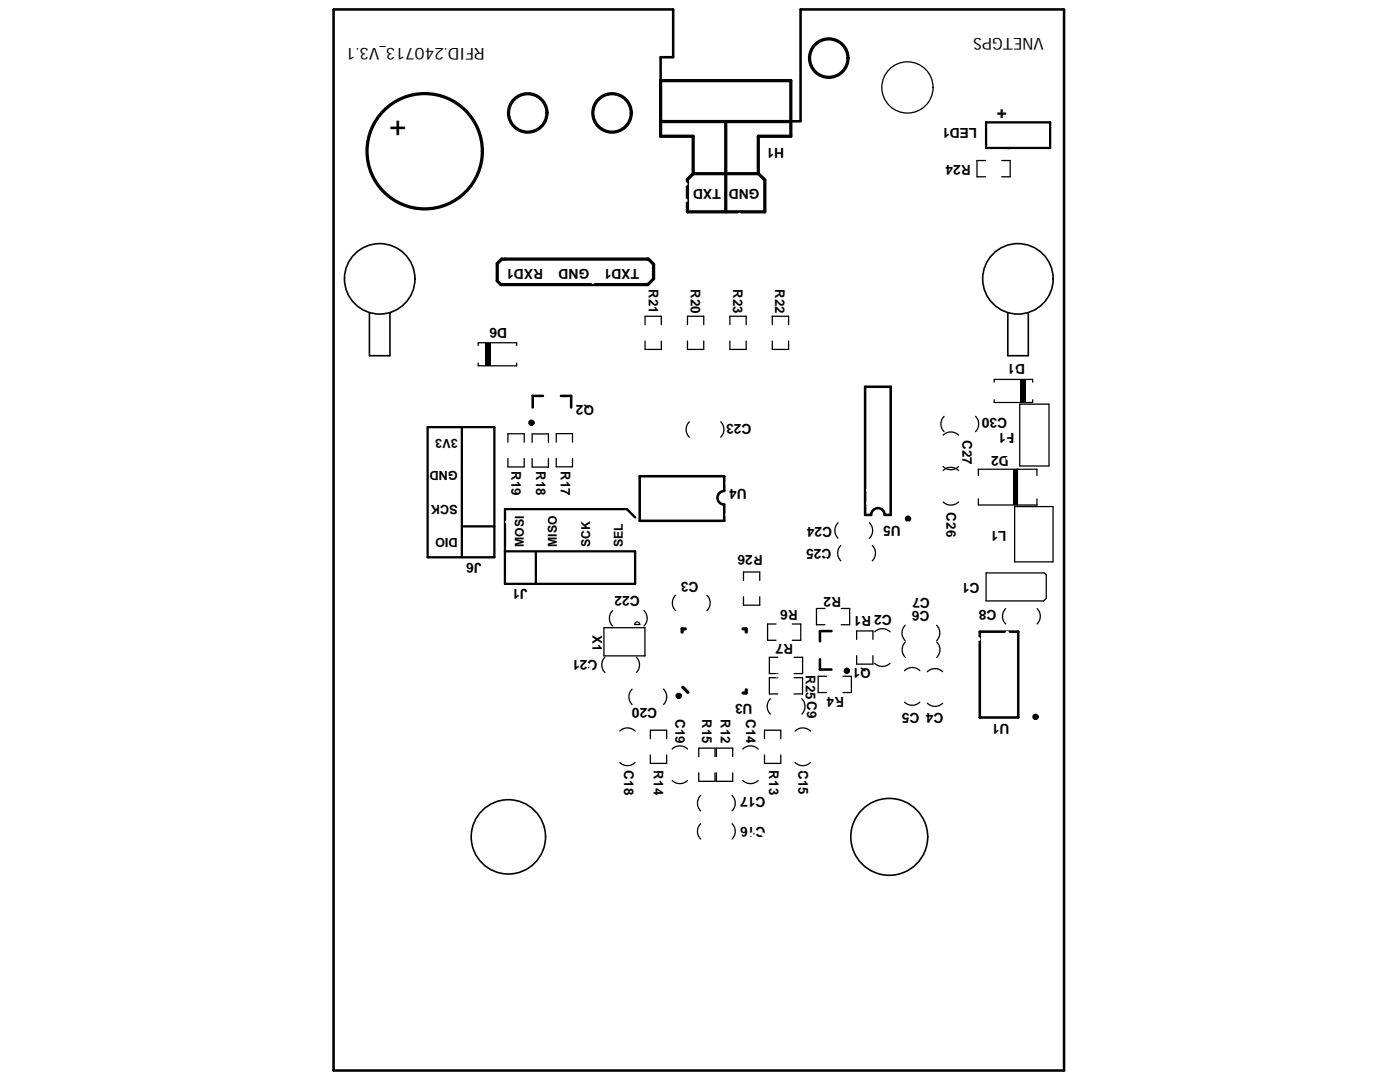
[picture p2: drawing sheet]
<svg xmlns="http://www.w3.org/2000/svg" width="279mm" height="216mm" viewBox="0 0 279 216" stroke-linecap="round" stroke-linejoin="round" font-family="sans-serif">
<defs><g id="words">
<text font-size="5.7" x="77.7" y="27.1">+</text>
<text font-size="3.4" x="199" y="23.6">+</text>
<g font-size="3.3">
<text x="96.8" y="9.6" transform="rotate(-180 96.8 9.6)">RFID.240713_V3.1</text>
<text x="208.3" y="7.5" transform="rotate(-180 208.3 7.5)">VNETGPS</text>
</g>
<g font-size="2.7">
<text x="156.5" y="29.5" transform="rotate(-180 156.5 29.5)">H1</text>
<text x="195" y="25.5" transform="rotate(-180 195 25.5)">LED1</text>
<text x="193.8" y="32.9" transform="rotate(-180 193.8 32.9)">R24</text>
<text x="143.8" y="37.6" transform="rotate(-180 143.8 37.6)">TXD</text>
<text x="151.6" y="37.7" transform="rotate(-180 151.6 37.7)">GND</text>
<text x="108.4" y="53.7" transform="rotate(-180 108.4 53.7)">RXD1</text>
<text x="117.6" y="53.6" transform="rotate(-180 117.6 53.6)">GND</text>
<text x="127.5" y="53.8" transform="rotate(-180 127.5 53.8)">TXD1</text>
<text x="129.5" y="57.6" transform="rotate(90 129.5 57.6)">R21</text>
<text x="137.9" y="57.6" transform="rotate(90 137.9 57.6)">R20</text>
<text x="146.3" y="57.6" transform="rotate(90 146.3 57.6)">R23</text>
<text x="154.7" y="57.6" transform="rotate(90 154.7 57.6)">R22</text>
<text x="101.2" y="65.5" transform="rotate(-180 101.2 65.5)">D6</text>
<text x="204.6" y="72.6" transform="rotate(-180 204.6 72.6)">D1</text>
<text x="118.6" y="80.9" transform="rotate(-180 118.6 80.9)">Q2</text>
<text x="201" y="83.4" transform="rotate(-180 201 83.4)">C30</text>
<text x="150" y="84.5" transform="rotate(-180 150 84.5)">C23</text>
<text x="192.1" y="87.8" transform="rotate(90 192.1 87.8)">C27</text>
<text x="202.4" y="86.3" transform="rotate(-180 202.4 86.3)">F1</text>
<text x="102.1" y="94" transform="rotate(90 102.1 94)">R19</text>
<text x="107" y="94" transform="rotate(90 107 94)">R18</text>
<text x="111.9" y="94" transform="rotate(90 111.9 94)">R17</text>
<text x="201.3" y="91" transform="rotate(-180 201.3 91)">D2</text>
<text x="149" y="97.6" transform="rotate(-180 149 97.6)">U4</text>
<text x="166.1" y="105.1" transform="rotate(-180 166.1 105.1)">C24</text>
<text x="179.8" y="104.9" transform="rotate(-180 179.8 104.9)">U5</text>
<text x="188.9" y="102.2" transform="rotate(90 188.9 102.2)">C26</text>
<text x="200.9" y="106" transform="rotate(-180 200.9 106)">L1</text>
<text x="96.1" y="112.4" transform="rotate(-180 96.1 112.4)">J6</text>
<text x="152.2" y="110.7" transform="rotate(-180 152.2 110.7)">R26</text>
<text x="165.9" y="109.6" transform="rotate(-180 165.9 109.6)">C25</text>
<text x="105.3" y="117.6" transform="rotate(-180 105.3 117.6)">J1</text>
<text x="127.7" y="119" transform="rotate(-180 127.7 119)">C22</text>
<text x="139.4" y="116" transform="rotate(-180 139.4 116)">C3</text>
<text x="167.9" y="119.2" transform="rotate(-180 167.9 119.2)">R2</text>
<text x="185.6" y="119.3" transform="rotate(-180 185.6 119.3)">C7</text>
<text x="195.5" y="116.4" transform="rotate(-180 195.5 116.4)">C1</text>
<text x="159.2" y="121.7" transform="rotate(-180 159.2 121.7)">R6</text>
<text x="178" y="122.8" transform="rotate(-180 178 122.8)">C2 R1</text>
<text x="185.5" y="121.9" transform="rotate(-180 185.5 121.9)">C6</text>
<text x="198.9" y="121.7" transform="rotate(-180 198.9 121.7)">C8</text>
<text x="118.2" y="126.8" transform="rotate(90 118.2 126.8)">X1</text>
<text x="119.2" y="131.7" transform="rotate(-180 119.2 131.7)">C21</text>
<text x="158.3" y="128.6" transform="rotate(-180 158.3 128.6)">R7</text>
<text x="160.8" y="134.6" transform="rotate(90 160.8 134.6)">R25C9</text>
<text x="173.8" y="133.2" transform="rotate(-180 173.8 133.2)">Q1</text>
<text x="131.2" y="141.2" transform="rotate(-180 131.2 141.2)">C20</text>
<text x="134.8" y="143.4" transform="rotate(90 134.8 143.4)">C19</text>
<text x="140.2" y="143.4" transform="rotate(90 140.2 143.4)">R15</text>
<text x="143.9" y="143.4" transform="rotate(90 143.9 143.4)">R12</text>
<text x="148.9" y="143.4" transform="rotate(90 148.9 143.4)">C14</text>
<text x="150.2" y="140.4" transform="rotate(-180 150.2 140.4)">U3</text>
<text x="168.4" y="139" transform="rotate(-180 168.4 139)">R4</text>
<text x="188.3" y="142.2" transform="rotate(-180 188.3 142.2)">C4 C5</text>
<text x="201.4" y="144.4" transform="rotate(-180 201.4 144.4)">U1</text>
<text x="124.6" y="153.7" transform="rotate(90 124.6 153.7)">C18</text>
<text x="130.5" y="153.7" transform="rotate(90 130.5 153.7)">R14</text>
<text x="153.5" y="153.7" transform="rotate(90 153.5 153.7)">R13</text>
<text x="159.4" y="153.6" transform="rotate(90 159.4 153.6)">C15</text>
<text x="152.8" y="159" transform="rotate(-180 152.8 159)">C17</text>
<text x="152.8" y="165" transform="rotate(-180 152.8 165)">C16</text>
</g>
<g font-size="2.5">
<text x="91.4" y="87.6" transform="rotate(-180 91.4 87.6)">3V3</text>
<text x="91.4" y="94.1" transform="rotate(-180 91.4 94.1)">GND</text>
<text x="91.4" y="100.7" transform="rotate(-180 91.4 100.7)">SCK</text>
<text x="91.4" y="107.3" transform="rotate(-180 91.4 107.3)">DIO</text>
</g>
<g font-size="2.4">
<text x="104.5" y="109.2" transform="rotate(-90 104.5 109.2)">MOSI</text>
<text x="111.1" y="109.2" transform="rotate(-90 111.1 109.2)">MISO</text>
<text x="117.8" y="109.2" transform="rotate(-90 117.8 109.2)">SCK</text>
<text x="124.3" y="109.2" transform="rotate(-90 124.3 109.2)">SEL</text>
</g>
</g></defs>
<g fill="none" stroke="#000" stroke-width=".65">
<path d="M131.8 16.1h26v11.1h-6.5v7.5h-13v-7.5h-6.5zM131.8 24.3h26M144.8 24.3v18M151.4 34.6l1.2 1.3v6.4h-15.4v-6.5l1.1-1.1M99.2 52.6l.9-.9h29.3l1 1v2.9l-1.1 1.2h-29.3l-.8-.8zM136.3 137.1l1 1.1M136.8 125.5h-.7v.6M148.3 125.5h.6v.6M148.9 137.6v.7h-.6"/>
<circle cx="165.4" cy="11.6" r="3.8"/>
<circle cx="84.8" cy="30.2" r="11.5"/>
<circle cx="105.3" cy="22.5" r="3.8"/>
<circle cx="122.1" cy="22.5" r="3.8"/>
</g>
<path d="M196.8 24.4h12.8v5.1h-12.8zM92.1 85.2h-6.8v26h6.8M92.2 85.2h6.5v26h-6.5zM92.2 105h6.5M106.9 110.1v6.4M126.8 103.3l-1.7-1.7h-24.3v14.9h26v-6.5h-26" fill="none" stroke="#000" stroke-width=".45"/>
<g fill="none" stroke="#000" stroke-width=".26">
<path d="M196.7 32h-1.7v3.3h1.7M199.9 32h1.7v3.3h-1.7M95.4 68.9v-.5h7.7v.5M95.4 72.5v.5h7.7v-.5M128.7 68v1.7h3.3v-1.7M128.7 64.8v-1.7h3.3v1.7M137.2 68v1.7h3.2v-1.7M137.2 64.8v-1.7h3.2v1.7M145.7 68v1.7h3.2v-1.7M145.7 64.8v-1.7h3.2v1.7M154.1 68v1.7h3.3v-1.7M154.1 64.8v-1.7h3.3v1.7"/>
<path d="M198.4 76.3v-.6h7.7v.6M198.4 79.8v.5h7.7v-.5M101.4 88.2v-1.6h3.2v1.6M101.4 91.5v1.7h3.2v-1.7M106.2 88.3v-1.7h3.2v1.7M106.2 91.5v1.7h3.2v-1.7M111 91.5v1.7h3.3v-1.7M111 88.2v-1.7h3.3v1.7M137.6 84.2a2.17 2.17 0 0 0 0 3M143.8 84.2a2.17 2.17 0 0 1 0 3M188.2 93.9a2.17 2.17 0 0 1 3.1 0M188.2 86.8a2.17 2.17 0 0 1 3.1 0"/>
<path d="M188.2 93.1a2.17 2.17 0 0 0 3.1 0M188.4 83.1a2.17 2.17 0 0 0 0 3M194.7 83.1a2.17 2.17 0 0 1 0 3M195.3 94.9v-1.3h11.6v1.3M195.3 99.5v1.3h11.6v-1.3M203.1 93.6v7.2M203.5 80.6h5.9v12.4h-5.9zM134.8 118.8a2.17 2.17 0 0 0 0 3M141.1 118.8a2.17 2.17 0 0 1 0 3M148.4 119.1v1.7h3.2v-1.7M148.4 115.8v-1.7h3.2v1.7M167.2 104.3a2.17 2.17 0 0 0 0 3.1"/>
<path d="M167.8 108.8a2.17 2.17 0 0 0 0 3.1M173.5 104.3a2.17 2.17 0 0 1 0 3.1M174.1 108.8a2.17 2.17 0 0 1 0 3.1M188.2 100.2a2.17 2.17 0 0 0 3.1 0M196.8 114.3h11.6l.4 .4v4.7l-.5 .5h-11.5zM202.5 101.1h7.7v11h-7.7zM120.5 125.3h8.2v5.6h-8.2zM120.7 131.1a2.17 2.17 0 0 0 0 3.1M122.3 121.8a2.17 2.17 0 0 0 0 3.1M126.1 137.5a2.17 2.17 0 0 0 0 3.1M126.7 124.4a.51 .51 0 0 1 .6-.3 .51 .51 0 0 1 .4 .5h-1zM127 131.1a2.17 2.17 0 0 1 0 3.1"/>
<path d="M128.5 121.8a2.17 2.17 0 0 1 0 3.1M132.4 137.5a2.17 2.17 0 0 1 0 3.1M153.7 139.4a2.17 2.17 0 0 0 0 3.1M154.9 124.5h-1.7v3.3h1.7M155.2 135.2h-1.7v3.3h1.7M155.2 131.2h-1.7v3.2h1.7M158.1 124.5h1.7v3.3h-1.7M158.5 135.2h1.7v3.3h-1.7M158.5 131.2h1.7v3.2h-1.7M160 139.4a2.17 2.17 0 0 1 0 3.1M164.6 121.4h-1.7v3.3h1.7M165 134.9h-1.7v3.3h1.7"/>
<path d="M167.9 121.4h1.7v3.3h-1.7M168.2 134.9h1.7v3.3h-1.7M171 127.6v-1.7h3.2v1.7M171 130.8v1.7h3.2v-1.7M174.6 132.3a2.17 2.17 0 0 0 3 0M174.6 126.1a2.17 2.17 0 0 1 3 0M180.5 133.8a2.17 2.17 0 0 1 3.1 0M180.7 124.8a2.17 2.17 0 0 0 0 3M180.7 128.1a2.17 2.17 0 0 0 0 3.1M185.1 134a2.17 2.17 0 0 1 3 0M186.9 124.8a2.17 2.17 0 0 1 0 3M187 128.1a2.17 2.17 0 0 1 0 3.1"/>
<path d="M200.7 121.4a2.17 2.17 0 0 0 0 3.1M207 121.4a2.17 2.17 0 0 1 0 3.1M123.7 152.1a2.17 2.17 0 0 0 3.1 0M123.7 145.9a2.17 2.17 0 0 1 3.1 0M129.8 147.4v-1.7h3.2v1.7M129.8 150.6v1.7h3.2v-1.7M134.1 149.5a2.17 2.17 0 0 1 3.1 0M134.1 155.7a2.17 2.17 0 0 0 3.1 0M139.5 154.2v1.7h3.2v-1.7M139.5 151v-1.7h3.2v1.7M139.8 158.7a2.17 2.17 0 0 0 0 3.1M143 151v-1.7h3.2v1.7"/>
<path d="M143 154.2v1.7h3.2v-1.7M146.1 158.7a2.17 2.17 0 0 1 0 3.1M148.2 149.5a2.17 2.17 0 0 1 3.1 0M148.2 155.7a2.17 2.17 0 0 0 3.1 0M152.6 147.4v-1.7h3.2v1.7M152.6 150.6v1.7h3.2v-1.7M158.7 145.9a2.17 2.17 0 0 1 3 0M158.7 152.1a2.17 2.17 0 0 0 3 0M180.5 140.1a2.17 2.17 0 0 0 3.1 0M185.1 140.3a2.17 2.17 0 0 0 3 0M139.8 164.4a2.17 2.17 0 0 0 0 3M146.1 164.4a2.17 2.17 0 0 1 0 3"/>
<circle cx="181.1" cy="17.4" r="5.1"/>
</g>
<path d="M66.6 1.9v211.7h145.8v-211.6M66.6 1.9h67.7M134.3 11.4h-2.5v12.8h28M134.3 1.9v9.5M212.4 1.9h-52.6v22.2M108.4 79h-2.1v2.3M111.9 79h2.1v2.3M172.6 77.2h5.2v25.5h-1.2a1.35 1.35 0 0 0-1.4-1.3 1.35 1.35 0 0 0-1.3 1.3h-1.3zM127.7 95h16.8v3a1.35 1.35 0 0 0-1.3 1.3 1.35 1.35 0 0 0 1.3 1.4v3.2h-16.8zM163.6 131.6v2h2.3M165.9 125.9h-2.3v2.1M195.5 126h7.7v17.2h-7.7z" fill="none" stroke="#000" stroke-width=".51"/>
<g fill="none" stroke="#000" stroke-width=".32">
<path d="M201.2 29.7h.1M73.7 62.4v8.6h4.1v-8.6M201.1 62.4v8.6h4.1v-8.6"/>
<circle cx="75.8" cy="55.6" r="7"/>
<circle cx="203.2" cy="55.6" r="7"/>
<circle cx="101.5" cy="167" r="7.4"/>
<circle cx="177.5" cy="167" r="7.7"/>
</g>
<g fill="#000">
<path d="M96.8 68.5h1.2v4.5h-1.2z" fill-rule="evenodd"/>
<path d="M203.6 75.7h1.1v4.5h-1.1z" fill-rule="evenodd"/>
<path d="M202.1 93.6h1v7.2h-1z" fill-rule="evenodd"/>
</g>
<g fill="none" stroke="#000" stroke-width=".64">
<circle cx="106.1" cy="84.4" r=".32"/>
<circle cx="181.2" cy="103.5" r=".32"/>
<circle cx="135.4" cy="138.9" r=".32"/>
<circle cx="169" cy="133.9" r=".32"/>
<circle cx="206.7" cy="143" r=".32"/>
</g>
<g fill="#fff">
<circle cx="118.3" cy="56.3" r=".38"/>
<circle cx="118.3" cy="60.1" r=".38"/>
<circle cx="136.5" cy="46.8" r=".38"/>
<circle cx="138.1" cy="50.6" r=".38"/>
<circle cx="140.1" cy="52.1" r=".38"/>
<circle cx="174.7" cy="57.7" r=".38"/>
<circle cx="188.5" cy="44" r=".38"/>
<circle cx="192.2" cy="46.3" r=".38"/>
<circle cx="186.4" cy="53.3" r=".38"/>
<circle cx="147.6" cy="42.8" r=".38"/>
<circle cx="151.4" cy="44.5" r=".38"/>
<circle cx="174.7" cy="31.5" r=".38"/>
<circle cx="142.1" cy="53.6" r=".38"/>
<circle cx="172.2" cy="31.5" r=".38"/>
<circle cx="168.5" cy="31.5" r=".38"/>
<circle cx="178.3" cy="53.2" r=".38"/>
<circle cx="153.3" cy="53.2" r=".38"/>
<circle cx="176.4" cy="37.1" r=".38"/>
<circle cx="133.7" cy="83.3" r=".38"/>
<circle cx="193.3" cy="76.6" r=".38"/>
<circle cx="195.1" cy="76.6" r=".38"/>
<circle cx="195.1" cy="78.1" r=".38"/>
<circle cx="196.8" cy="79.5" r=".38"/>
<circle cx="196.8" cy="76.6" r=".38"/>
<circle cx="196.8" cy="78.1" r=".38"/>
<circle cx="195.1" cy="79.5" r=".38"/>
<circle cx="193.3" cy="78.1" r=".38"/>
<circle cx="193.3" cy="79.5" r=".38"/>
<circle cx="146.6" cy="144.2" r=".38"/>
<circle cx="136.8" cy="36.7" r=".38"/>
<circle cx="136.8" cy="43.2" r=".38"/>
<circle cx="136.8" cy="40" r=".38"/>
<circle cx="132.7" cy="36.9" r=".38"/>
<circle cx="187.2" cy="34.4" r=".38"/>
<circle cx="183.9" cy="30.8" r=".38"/>
<circle cx="185.1" cy="44.1" r=".38"/>
<circle cx="179.8" cy="44.1" r=".38"/>
<circle cx="174.5" cy="44.1" r=".38"/>
<circle cx="169.2" cy="44.1" r=".38"/>
<circle cx="163.9" cy="44.1" r=".38"/>
<circle cx="158.6" cy="44.1" r=".38"/>
<circle cx="163.9" cy="102.8" r=".38"/>
<circle cx="162.4" cy="102.9" r=".38"/>
<circle cx="141.4" cy="96.5" r=".38"/>
<circle cx="145.2" cy="96.5" r=".38"/>
<circle cx="135.4" cy="96.6" r=".38"/>
<circle cx="166.9" cy="140.5" r=".38"/>
<circle cx="169.8" cy="140.5" r=".38"/>
<circle cx="172.7" cy="140.5" r=".38"/>
<circle cx="175.7" cy="140.6" r=".38"/>
<circle cx="178.6" cy="140.6" r=".38"/>
<circle cx="98.4" cy="112.9" r=".38"/>
<circle cx="98.4" cy="115.8" r=".38"/>
<circle cx="98.4" cy="118.8" r=".38"/>
<circle cx="98.4" cy="121.7" r=".38"/>
<circle cx="98.4" cy="124.7" r=".38"/>
<circle cx="113.3" cy="124.5" r=".38"/>
<circle cx="110.4" cy="124.5" r=".38"/>
<circle cx="107.5" cy="124.5" r=".38"/>
<circle cx="104.5" cy="124.4" r=".38"/>
<circle cx="101.6" cy="124.4" r=".38"/>
<circle cx="117.8" cy="136.4" r=".38"/>
<circle cx="117.8" cy="133.5" r=".38"/>
<circle cx="117.8" cy="130.6" r=".38"/>
<circle cx="117.9" cy="127.6" r=".38"/>
<circle cx="117.9" cy="124.7" r=".38"/>
<circle cx="174.2" cy="4.9" r=".38"/>
<circle cx="186.1" cy="4.9" r=".38"/>
<circle cx="198" cy="4.9" r=".38"/>
<circle cx="209.9" cy="4.9" r=".38"/>
<circle cx="162.3" cy="4.9" r=".38"/>
<circle cx="86.8" cy="5.1" r=".38"/>
<circle cx="98.7" cy="5.1" r=".38"/>
<circle cx="110.6" cy="5.1" r=".38"/>
<circle cx="122.5" cy="5.1" r=".38"/>
<circle cx="74.8" cy="5.1" r=".38"/>
<circle cx="70.7" cy="109.6" r=".38"/>
<circle cx="70.7" cy="97.7" r=".38"/>
<circle cx="70.7" cy="85.8" r=".38"/>
<circle cx="70.7" cy="73.9" r=".38"/>
<circle cx="70.7" cy="157.3" r=".38"/>
<circle cx="70.7" cy="145.4" r=".38"/>
<circle cx="70.7" cy="133.4" r=".38"/>
<circle cx="70.7" cy="121.5" r=".38"/>
<circle cx="173.2" cy="100.4" r=".38"/>
<circle cx="173.2" cy="97.8" r=".38"/>
<circle cx="101.2" cy="104.2" r=".38"/>
<circle cx="106.1" cy="104.2" r=".38"/>
<circle cx="108.4" cy="104.2" r=".38"/>
<circle cx="113.1" cy="104.2" r=".38"/>
<circle cx="119.1" cy="104.2" r=".38"/>
<circle cx="121" cy="104.2" r=".38"/>
<circle cx="125" cy="104.2" r=".38"/>
<circle cx="181.2" cy="104.4" r=".38"/>
<circle cx="184.7" cy="104.4" r=".38"/>
<circle cx="188.1" cy="104.4" r=".38"/>
<circle cx="191.5" cy="104.4" r=".38"/>
<circle cx="122.8" cy="68.6" r=".38"/>
<circle cx="122.8" cy="72.1" r=".38"/>
<circle cx="122.8" cy="75.5" r=".38"/>
<circle cx="122.8" cy="78.9" r=".38"/>
<circle cx="171.8" cy="53.2" r=".38"/>
<circle cx="165.3" cy="53.2" r=".38"/>
<circle cx="158.7" cy="53.2" r=".38"/>
<circle cx="123.6" cy="62.9" r=".38"/>
<circle cx="118.3" cy="63.6" r=".38"/>
<circle cx="133.2" cy="43.7" r=".38"/>
<circle cx="134.7" cy="60.7" r=".38"/>
<circle cx="134.7" cy="64.1" r=".38"/>
<circle cx="134.7" cy="67.5" r=".38"/>
<circle cx="150.8" cy="53.3" r=".38"/>
<circle cx="151.6" cy="57.1" r=".38"/>
<circle cx="144.8" cy="53.9" r=".38"/>
<circle cx="114.9" cy="43.9" r=".38"/>
<circle cx="92.9" cy="73.9" r=".38"/>
<circle cx="92.9" cy="77.3" r=".38"/>
<circle cx="92.9" cy="80.7" r=".38"/>
<circle cx="92.9" cy="84.1" r=".38"/>
<circle cx="98.1" cy="74.6" r=".38"/>
<circle cx="98.1" cy="78" r=".38"/>
<circle cx="98.1" cy="81.4" r=".38"/>
<circle cx="157.9" cy="108" r=".38"/>
<circle cx="157.9" cy="111.4" r=".38"/>
<circle cx="157.9" cy="114.8" r=".38"/>
<circle cx="157.9" cy="118.2" r=".38"/>
<circle cx="201.1" cy="128.8" r=".38"/>
<circle cx="201" cy="126.3" r=".38"/>
<circle cx="197.2" cy="128.6" r=".38"/>
<circle cx="178.6" cy="137.3" r=".38"/>
<circle cx="196.6" cy="140.7" r=".38"/>
<circle cx="178.6" cy="134.6" r=".38"/>
<circle cx="189.5" cy="141.3" r=".38"/>
<circle cx="192.9" cy="141.3" r=".38"/>
<circle cx="198.5" cy="138.3" r=".38"/>
<circle cx="201.9" cy="138.3" r=".38"/>
<circle cx="188.6" cy="125.2" r=".38"/>
<circle cx="189.9" cy="127.2" r=".38"/>
<circle cx="195.3" cy="127.5" r=".38"/>
<circle cx="192.6" cy="127.5" r=".38"/>
<circle cx="201.1" cy="130.7" r=".38"/>
<circle cx="198.1" cy="130.6" r=".38"/>
<circle cx="201.1" cy="112.8" r=".38"/>
<circle cx="201.1" cy="110.1" r=".38"/>
<circle cx="201.1" cy="107.4" r=".38"/>
<circle cx="201.1" cy="104.7" r=".38"/>
<circle cx="201.1" cy="102.1" r=".38"/>
<circle cx="201.1" cy="91.5" r=".38"/>
<circle cx="201.1" cy="88.4" r=".38"/>
<circle cx="201.1" cy="85.3" r=".38"/>
<circle cx="147.1" cy="110.8" r=".38"/>
<circle cx="150.6" cy="110.8" r=".38"/>
<circle cx="156.6" cy="94.5" r=".38"/>
<circle cx="160" cy="94.5" r=".38"/>
<circle cx="157.5" cy="101.6" r=".38"/>
<circle cx="157.5" cy="98.2" r=".38"/>
<circle cx="158.3" cy="104.9" r=".38"/>
<circle cx="161.9" cy="113.3" r=".38"/>
<circle cx="151" cy="89.6" r=".38"/>
<circle cx="122.2" cy="89.4" r=".38"/>
<circle cx="125.6" cy="89.4" r=".38"/>
<circle cx="115.6" cy="89.3" r=".38"/>
<circle cx="119" cy="89.3" r=".38"/>
<circle cx="122.3" cy="83.3" r=".38"/>
<circle cx="125.7" cy="83.3" r=".38"/>
<circle cx="115.7" cy="83.3" r=".38"/>
<circle cx="119.1" cy="83.3" r=".38"/>
<circle cx="145.1" cy="102.7" r=".38"/>
<circle cx="148.9" cy="108.8" r=".38"/>
<circle cx="188.6" cy="79.6" r=".38"/>
<circle cx="196.6" cy="88.2" r=".38"/>
<circle cx="199.3" cy="82.2" r=".38"/>
<circle cx="201.1" cy="82.2" r=".38"/>
<circle cx="202.5" cy="73.9" r=".38"/>
<circle cx="205.9" cy="73.9" r=".38"/>
<circle cx="196.8" cy="73.7" r=".38"/>
<circle cx="199.7" cy="74" r=".38"/>
<circle cx="194.6" cy="48.7" r=".38"/>
<circle cx="190.6" cy="38" r=".38"/>
<circle cx="186.7" cy="59.5" r=".38"/>
<circle cx="186.7" cy="69.8" r=".38"/>
<circle cx="186.7" cy="56.1" r=".38"/>
<circle cx="186.7" cy="66.4" r=".38"/>
<circle cx="186.7" cy="62.9" r=".38"/>
<circle cx="195.9" cy="61.1" r=".38"/>
<circle cx="195.9" cy="64.5" r=".38"/>
<circle cx="195.9" cy="67.9" r=".38"/>
<circle cx="195.9" cy="71.3" r=".38"/>
<circle cx="182" cy="121.4" r=".38"/>
<circle cx="178.6" cy="121.4" r=".38"/>
<circle cx="175.2" cy="121.4" r=".38"/>
<circle cx="164.8" cy="118.5" r=".38"/>
<circle cx="164.8" cy="115.1" r=".38"/>
<circle cx="164.8" cy="111.7" r=".38"/>
<circle cx="164.8" cy="108.3" r=".38"/>
<circle cx="161.8" cy="117.1" r=".38"/>
<circle cx="172.2" cy="114.6" r=".38"/>
<circle cx="172.2" cy="118" r=".38"/>
<circle cx="172.2" cy="121.4" r=".38"/>
<circle cx="122.5" cy="137.8" r=".38"/>
<circle cx="122.5" cy="141.4" r=".38"/>
<circle cx="122.5" cy="144.9" r=".38"/>
<circle cx="122.5" cy="148.5" r=".38"/>
<circle cx="122.5" cy="152" r=".38"/>
<circle cx="163.4" cy="140.2" r=".38"/>
<circle cx="163.4" cy="143.1" r=".38"/>
<circle cx="163.4" cy="146.1" r=".38"/>
<circle cx="163.4" cy="149" r=".38"/>
<circle cx="163.4" cy="151.9" r=".38"/>
<circle cx="152.8" cy="154.4" r=".38"/>
<circle cx="160.3" cy="153.6" r=".38"/>
<circle cx="158" cy="153.6" r=".38"/>
<circle cx="155.8" cy="153.6" r=".38"/>
<circle cx="152.5" cy="157.2" r=".38"/>
<circle cx="150.2" cy="157.2" r=".38"/>
<circle cx="132.8" cy="154.7" r=".38"/>
<circle cx="135.5" cy="157.3" r=".38"/>
<circle cx="133.2" cy="157.3" r=".38"/>
<circle cx="130.9" cy="153.5" r=".38"/>
<circle cx="128.6" cy="153.5" r=".38"/>
<circle cx="126.3" cy="153.5" r=".38"/>
<circle cx="207.7" cy="166.5" r=".38"/>
<circle cx="205.4" cy="166.5" r=".38"/>
<circle cx="203.1" cy="166.5" r=".38"/>
<circle cx="200.8" cy="166.5" r=".38"/>
<circle cx="198.5" cy="166.5" r=".38"/>
<circle cx="196" cy="166.5" r=".38"/>
<circle cx="193.7" cy="166.5" r=".38"/>
<circle cx="191.4" cy="166.5" r=".38"/>
<circle cx="189.1" cy="166.5" r=".38"/>
<circle cx="186.8" cy="166.5" r=".38"/>
<circle cx="79.9" cy="166.4" r=".38"/>
<circle cx="77.6" cy="166.4" r=".38"/>
<circle cx="75.3" cy="166.4" r=".38"/>
<circle cx="73" cy="166.4" r=".38"/>
<circle cx="70.7" cy="166.4" r=".38"/>
<circle cx="92.2" cy="166.4" r=".38"/>
<circle cx="89.9" cy="166.4" r=".38"/>
<circle cx="87.6" cy="166.4" r=".38"/>
<circle cx="85.3" cy="166.4" r=".38"/>
<circle cx="83.1" cy="166.4" r=".38"/>
<circle cx="111.8" cy="166.3" r=".38"/>
<circle cx="124.5" cy="166.4" r=".38"/>
<circle cx="122.2" cy="166.4" r=".38"/>
<circle cx="119.9" cy="166.4" r=".38"/>
<circle cx="117.6" cy="166.4" r=".38"/>
<circle cx="115.3" cy="166.4" r=".38"/>
<circle cx="136.1" cy="166.4" r=".38"/>
<circle cx="133.8" cy="166.4" r=".38"/>
<circle cx="131.5" cy="166.4" r=".38"/>
<circle cx="129.2" cy="166.4" r=".38"/>
<circle cx="126.9" cy="166.4" r=".38"/>
<circle cx="138.2" cy="166.4" r=".38"/>
<circle cx="138.2" cy="164.1" r=".38"/>
<circle cx="138.2" cy="161.8" r=".38"/>
<circle cx="138.2" cy="159.6" r=".38"/>
<circle cx="138.2" cy="157.3" r=".38"/>
<circle cx="161.1" cy="166.5" r=".38"/>
<circle cx="163.4" cy="166.5" r=".38"/>
<circle cx="165.7" cy="166.5" r=".38"/>
<circle cx="168" cy="166.5" r=".38"/>
<circle cx="150" cy="166.5" r=".38"/>
<circle cx="152.3" cy="166.5" r=".38"/>
<circle cx="154.6" cy="166.5" r=".38"/>
<circle cx="156.9" cy="166.5" r=".38"/>
<circle cx="159.2" cy="166.5" r=".38"/>
<circle cx="147.7" cy="166.6" r=".38"/>
<circle cx="147.7" cy="164.3" r=".38"/>
<circle cx="147.7" cy="162" r=".38"/>
<circle cx="147.7" cy="159.7" r=".38"/>
<circle cx="147.7" cy="157.4" r=".38"/>
<circle cx="158.6" cy="128.6" r=".38"/>
<circle cx="134.7" cy="139.8" r=".38"/>
<circle cx="143" cy="120.4" r=".38"/>
<circle cx="136.2" cy="86.4" r=".38"/>
<circle cx="175.9" cy="134.6" r=".38"/>
<circle cx="151.8" cy="96.5" r=".38"/>
<circle cx="138.3" cy="96.7" r=".38"/>
<circle cx="146.6" cy="89.6" r=".38"/>
<circle cx="156.5" cy="89.8" r=".38"/>
<circle cx="147.7" cy="104.5" r=".38"/>
<circle cx="148.7" cy="123.7" r=".38"/>
<circle cx="140.3" cy="112" r=".38"/>
<circle cx="162.1" cy="136.6" r=".38"/>
<circle cx="141.9" cy="110.3" r=".38"/>
<circle cx="133.6" cy="112" r=".38"/>
<circle cx="132" cy="110.3" r=".38"/>
<circle cx="128.6" cy="110.3" r=".38"/>
<circle cx="130.3" cy="112" r=".38"/>
<circle cx="138.6" cy="110.3" r=".38"/>
<circle cx="163.2" cy="101.3" r=".38"/>
<circle cx="130.6" cy="130.9" r=".38"/>
<circle cx="130.6" cy="126.7" r=".38"/>
<circle cx="155" cy="134.8" r=".38"/>
<circle cx="158.6" cy="130.1" r=".38"/>
<circle cx="141" cy="142.9" r=".38"/>
<circle cx="142.6" cy="131.6" r=".38"/>
<circle cx="144.6" cy="129.7" r=".38"/>
<circle cx="140.4" cy="133.7" r=".38"/>
<circle cx="140.4" cy="129.7" r=".38"/>
<circle cx="144.8" cy="186.4" r=".38"/>
<circle cx="144.8" cy="173.4" r=".38"/>
</g>
<use href="#words"/>
</svg>
